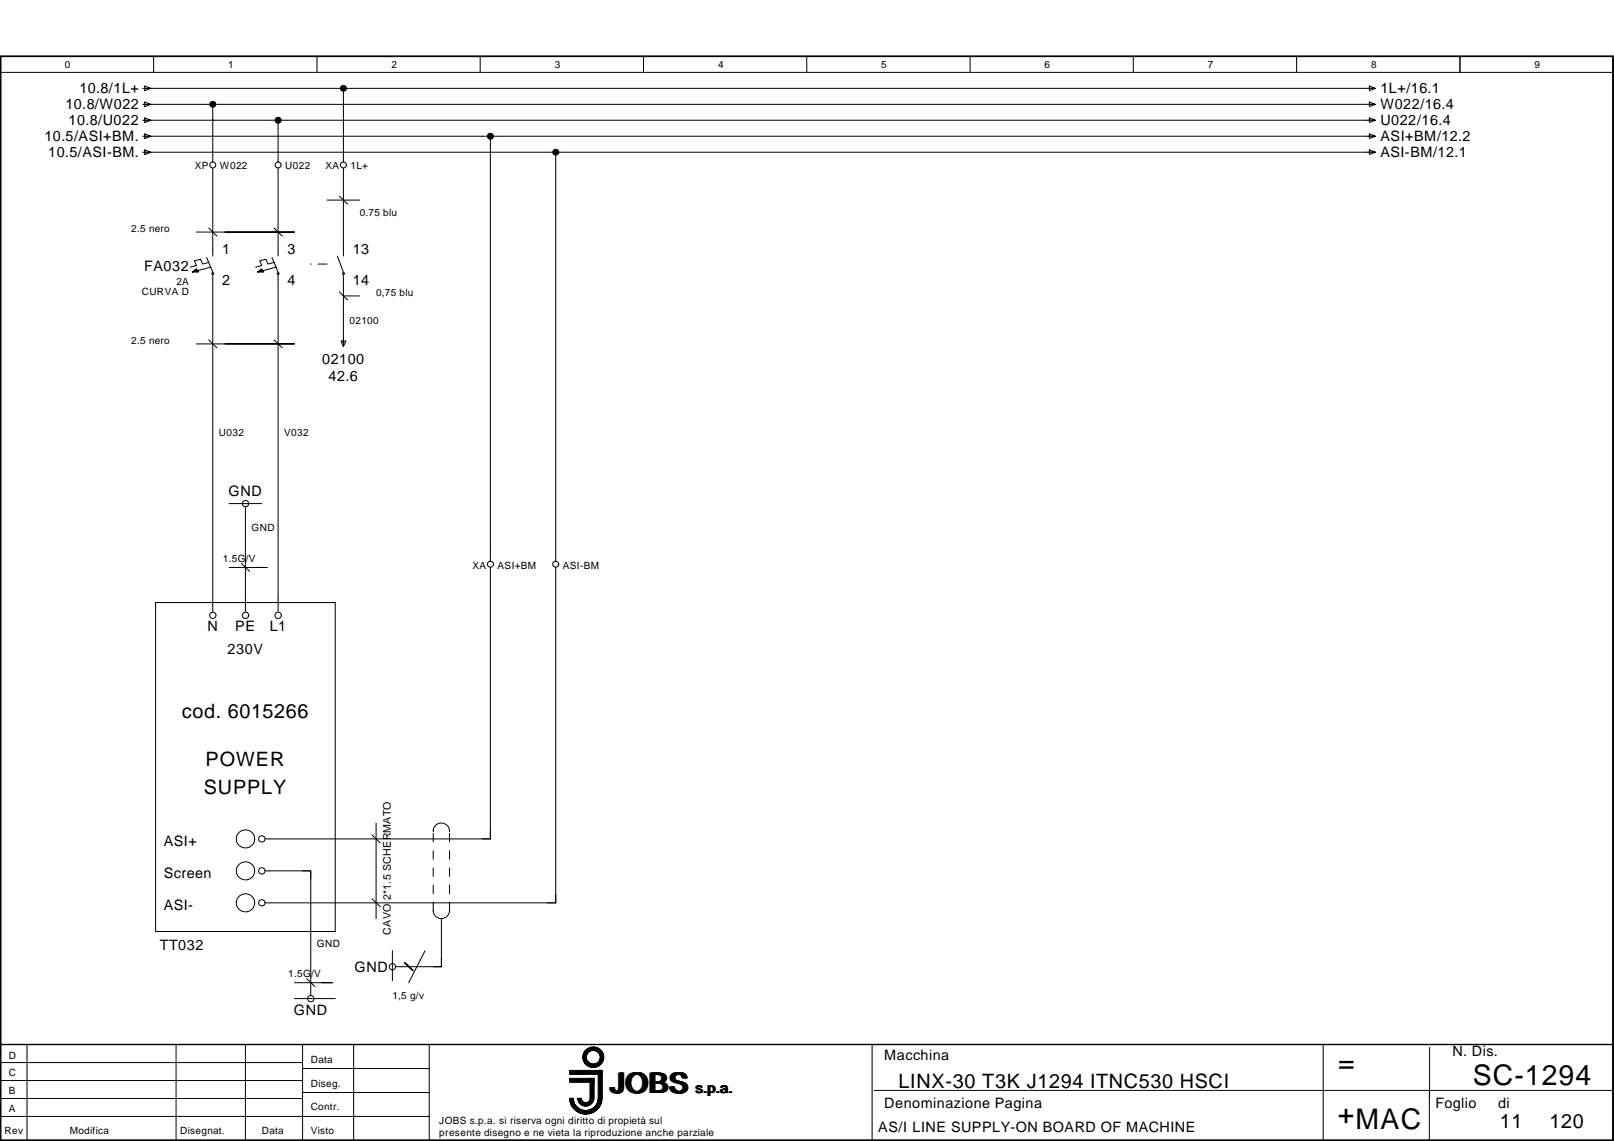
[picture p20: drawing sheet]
<svg xmlns="http://www.w3.org/2000/svg" width="297mm" height="210mm" viewBox="0 0 297 210" stroke-linecap="round" stroke-linejoin="round" font-family="sans-serif">
<defs><g id="words">
<g font-size="5.2">
<text x="246.3" y="197.2">=</text>
<text x="112.5" y="201">JOBS</text>
<text x="271.1" y="199.6">SC-1294</text>
<text x="246.2" y="206.7">+MAC</text>
</g>
<g font-size="3.6">
<text x="33.4" y="132.1">cod. 6015266</text>
<text x="37.8" y="141">POWER</text>
<text x="37.5" y="146.1">SUPPLY</text>
<text x="165.4" y="200.2">LINX-30 T3K J1294 ITNC530 HSCI</text>
<text x="276.1" y="207.6">11</text>
<text x="285.2" y="207.6">120</text>
</g>
<g font-size="2.6">
<text x="14.6" y="17.2">10.8/1L+</text>
<text x="254" y="17.2">1L+/16.1</text>
<text x="12" y="20.1">10.8/W022</text>
<text x="12.6" y="23.1">10.8/U022</text>
<text x="254" y="23.1">U022/16.4</text>
<text x="254" y="20.1">W022/16.4</text>
<text x="8.2" y="26">10.5/ASI+BM.</text>
<text x="8.9" y="28.9">10.5/ASI-BM.</text>
<text x="254" y="26">ASI+BM/12.2</text>
<text x="254" y="28.9">ASI-BM/12.1</text>
<text x="40.9" y="46.7">1</text>
<text x="52.9" y="46.7">3</text>
<text x="64.9" y="46.7">13</text>
<text x="26.5" y="49.8">FA032</text>
<text x="40.9" y="52.4">2</text>
<text x="52.9" y="52.4">4</text>
<text x="64.9" y="52.4">14</text>
<text x="59.3" y="66.9">02100</text>
<text x="60.5" y="70.1">42.6</text>
<text x="42.1" y="91.2">GND</text>
<text x="38.2" y="116.1">N</text>
<text x="43.3" y="116.1">PE</text>
<text x="49.6" y="116.1">L1</text>
<text x="41.9" y="120.4">230V</text>
<text x="30.1" y="155.7">ASI+</text>
<text x="30.1" y="161.5">Screen</text>
<text x="30.1" y="167.4">ASI-</text>
<text x="29.4" y="174.7">TT032</text>
<text x="65.3" y="178.8">GND</text>
<text x="54.1" y="186.6">GND</text>
<text x="162.7" y="195.1">Macchina</text>
<text x="267.3" y="194.3">N. Dis.</text>
<text x="128.1" y="201">s.p.a.</text>
<text x="162.7" y="203.9">Denominazione Pagina</text>
<text x="264.2" y="203.9">Foglio</text>
<text x="275.7" y="203.9">di</text>
<text x="161.6" y="208.3">AS/I LINE SUPPLY-ON BOARD OF MACHINE</text>
</g>
<text font-size="2" x="71.9" y="172" transform="rotate(-90 71.9 172)">CAVO 2*1.5 SCHERMATO</text>
<g font-size="1.8">
<text x="12" y="12.6">0</text>
<text x="42" y="12.6">1</text>
<text x="72" y="12.6">2</text>
<text x="102.1" y="12.6">3</text>
<text x="132.2" y="12.6">4</text>
<text x="162.2" y="12.6">5</text>
<text x="192.3" y="12.6">6</text>
<text x="222.3" y="12.6">7</text>
<text x="252.4" y="12.6">8</text>
<text x="282.4" y="12.6">9</text>
<text x="35.8" y="31.2">XP</text>
<text x="40.5" y="31.2">W022</text>
<text x="52.5" y="31.2">U022</text>
<text x="59.9" y="31.2">XA</text>
<text x="64.5" y="31.2">1L+</text>
<text x="66.2" y="39.8">0.75 blu</text>
<text x="24.1" y="42.7">2.5 nero</text>
<text x="32.5" y="52.4">2A</text>
<text x="26.1" y="54.3">CURVA D</text>
<text x="64.3" y="59.6">02100</text>
<text x="69.2" y="54.4">0,75 blu</text>
<text x="24.1" y="63.3">2.5 nero</text>
<text x="40.3" y="80.2">U032</text>
<text x="52.3" y="80.2">V032</text>
<text x="46.3" y="97.8">GND</text>
<text x="41" y="103.3">1.5G/V</text>
<text x="86.9" y="104.6">XA</text>
<text x="91.6" y="104.6">ASI+BM</text>
<text x="103.6" y="104.6">ASI-BM</text>
<text x="53" y="179.7">1.5G/V</text>
<text x="58.3" y="174.2">GND</text>
<text x="72.2" y="183.7">1,5 g/v</text>
<text x="1.6" y="194.7">D</text>
<text x="57.2" y="195.5">Data</text>
<text x="1.6" y="201.3">B</text>
<text x="1.6" y="198">C</text>
<text x="57.2" y="199.9">Diseg.</text>
<text x=".8" y="208.7">Rev</text>
<text x="1.6" y="204.6">A</text>
<text x="12.9" y="208.7">Modifica</text>
<text x="33.1" y="208.7">Disegnat.</text>
<text x="48.2" y="208.7">Data</text>
<text x="57.2" y="204.3">Contr.</text>
<text x="57.2" y="208.7">Visto</text>
<text x="80.9" y="206.8">JOBS s.p.a. si riserva ogni diritto di propietà sul</text>
<text x="80.9" y="209">presente disegno e ne vieta la riproduzione anche parziale</text>
</g>
</g></defs>
<g fill="none" stroke="#000" stroke-width=".18">
<path d="M.1 10.4h296.8v199.4h-296.8zM.1 13.3h296.8M28.3 10.4v2.9M58.3 10.4v2.9M88.4 10.4v2.9M118.4 10.4v2.9M148.5 10.4v2.9M178.5 10.4v2.9M208.6 10.4v2.9M238.6 10.4v2.9M268.7 10.4v2.9M60.2 36.8h6"/>
<path d="M36.1 42.7h18.1M57.2 48.6h.1M58.5 48.6h1.7M63.2 54.4h3M36.1 63.3h18.1M42.2 92.6h6M28.6 110.9h33.1v60.5h-33.1zM42.2 104.4h6.9M69.2 151.4v17.6M79.7 153a1.5 1.5 0 0 1 1.5-1.6 1.5 1.5 0 0 1 1.5 1.6M79.7 153.3v1.6M79.7 156.5v1.6"/>
<path d="M79.7 159.7v1.5M82.7 153.3v1.6M82.7 156.5v1.6M82.7 159.7v1.5M72.2 174.9v5.5M78.2 174.9l-3 5.9M79.7 167.5a1.49 1.49 0 0 0 1.5 1.5 1.49 1.49 0 0 0 1.5-1.5M79.7 162.8v1.6M79.7 166v1.6M81.2 169v8.8h-7.5M82.7 162.8v1.6M82.7 166v1.6"/>
<path d="M.1 198.8h55.6M.1 195.5h55.6M.1 192.2h296.8M5 192.2v17.6M32.4 192.2v17.6M45.2 192.2v17.6M54.2 180.8h7M54.2 183.7h7.5M55.7 192.2v17.6M55.7 196.6h23.3M65.1 192.2v17.6M79 192.2v17.6"/>
<path d="M160.5 192.2v17.6M243.5 192.2v17.6M263.1 192.7v9.2M.1 205.4h78.9M.1 202.1h55.6M55.7 201h23.3M105 202a2.85 2.85 0 0 0 2.8 2.8 2.85 2.85 0 0 0 2.9-2.8M105 202a2.77 2.77 0 0 0 2.8 2.7 2.77 2.77 0 0 0 2.8-2.7M105.1 202a2.69 2.69 0 0 0 2.7 2.7 2.69 2.69 0 0 0 2.7-2.7M105.2 202a2.63 2.63 0 0 0 2.6 2.6 2.63 2.63 0 0 0 2.6-2.6M105.3 202a2.54 2.54 0 0 0 2.5 2.5 2.54 2.54 0 0 0 2.5-2.5M105.3 202a2.47 2.47 0 0 0 2.5 2.4 2.47 2.47 0 0 0 2.5-2.4"/>
<path d="M105.4 202a2.39 2.39 0 0 0 2.4 2.4 2.39 2.39 0 0 0 2.4-2.4M106.3 202a1.49 1.49 0 0 0 1.5 1.5 1.49 1.49 0 0 0 1.5-1.5M106.4 202a1.42 1.42 0 0 0 1.4 1.4 1.42 1.42 0 0 0 1.4-1.4M106.5 202a1.34 1.34 0 0 0 1.3 1.3 1.34 1.34 0 0 0 1.4-1.3M106.5 202a1.27 1.27 0 0 0 1.3 1.3 1.27 1.27 0 0 0 1.3-1.3M106.6 202a1.19 1.19 0 0 0 1.2 1.2 1.19 1.19 0 0 0 1.2-1.2M106.7 202a1.12 1.12 0 0 0 1.1 1.1 1.12 1.12 0 0 0 1.1-1.1M106.8 202a1.04 1.04 0 0 0 1 1.1 1.04 1.04 0 0 0 1-1.1M106.8 202a.96 .96 0 0 0 1 1 .96 .96 0 0 0 1-1M106.9 202a.89 .89 0 0 0 .9 .9 .89 .89 0 0 0 .9-.9M107 202a.81 .81 0 0 0 .8 .8 .81 .81 0 0 0 .8-.8M110.1 202a2.3 2.3 0 0 1-2.3 2.3 2.3 2.3 0 0 1-2.3-2.3 2.32 2.32 0 0 0 2.3 2.3 2.32 2.32 0 0 0 2.3-2.3"/>
<path d="M110.7 202a2.94 2.94 0 0 1-2.9 2.9 2.94 2.94 0 0 1-3-2.9 3 3 0 0 0 3 3 3 3 0 0 0 3-3M160.9 200.6h136M263.1 200.6v9.2"/>
<circle cx="45.2" cy="154.3" r="1.68"/>
<circle cx="45.2" cy="160.2" r="1.68"/>
<circle cx="45.2" cy="166.1" r="1.68"/>
<circle cx="109.2" cy="194.5" r="1.33"/>
<circle cx="109.2" cy="194.5" r="1.48"/>
<circle cx="109.2" cy="194.5" r="1.55"/>
<circle cx="109.2" cy="194.5" r="1.85"/>
<circle cx="109.2" cy="194.5" r="1.25"/>
<circle cx="109.2" cy="194.5" r="1.78"/>
<circle cx="109.2" cy="194.5" r="1.4"/>
<circle cx="109.2" cy="194.5" r="1.63"/>
<circle cx="109.2" cy="194.5" r="1.69"/>
<circle cx="109.2" cy="194.5" r="1.92"/>
</g>
<path d="M.1 10.4h296.8v199.4h-296.8zM.1 192.2h296.8" fill="none" stroke="#000" stroke-width=".26"/>
<g fill="#000" stroke="#000" stroke-width=".18">
<path d="M104.8 196.9h6v.8h-6zM104.8 198.4h4.5v.7h-4.5zM108.6 198.4h.7v3.7h-.7zM110.1 196.9h.7v5.2h-.7z"/>
<circle cx="39.2" cy="19.2" r=".55"/>
<circle cx="63.2" cy="16.2" r=".55"/>
<circle cx="51.2" cy="22.1" r=".54"/>
<circle cx="90.3" cy="25.1" r=".56"/>
<circle cx="102.3" cy="28" r=".56"/>
</g>
<g fill="none" stroke="#000" stroke-width=".19">
<path d="M26.3 19.2h226.7M26.3 16.3h226.7M26.6 15.8l1.1 .5-1.1 .4zM26.6 18.8l1.1 .4-1.1 .4zM39.2 19.2v10.6M63.2 16.3v13.5M252 15.8l1.1 .5-1.1 .4zM252 18.8l1.1 .4-1.1 .4zM26.3 22.1h226.7M26.3 25.1h226.7M26.3 28h226.7M26.6 21.7l1.1 .4-1.1 .4z"/>
<path d="M26.6 24.6l1.1 .5-1.1 .4zM26.6 27.6l1.1 .4-1.1 .4zM39.2 30.9v16.2M51.2 22.1v7.7M51.2 30.9v16.2M62.5 36.1l1.5 1.4M63.2 30.9v16.2M90.3 25.1v78.1M102.3 28v75.2M252 21.7l1.1 .4-1.1 .4zM252 24.6l1.1 .5-1.1 .4zM252 27.6l1.1 .4-1.1 .4z"/>
<path d="M35.8 49.7h.3v.3M38 47.4l1.2 2.6M38.4 48.3l-1.1 .3-.4-.9-1.1 .3 .3 .9-1.1 .2M38.4 42l1.5 1.4M38.8 49.1l-3.4 .9h1.1l-.4-.6-.7 .6M39 50.2h.3v.2l-.2 .1zM39.2 50.6v61.9M47.8 49.7h.4v.3M50.1 47.4l1.1 2.6M50.4 48.3l-1.1 .3-.4-.9-1.1 .3 .4 .9-1.1 .2M50.4 42l1.5 1.4M50.8 49.1l-3.4 .9h1.2l-.4-.6-.8 .6"/>
<path d="M51 50.2h.3v.2l-.2 .1zM51.2 50.6v61.9M62.1 47.1l1.1 2.9M62.5 53.7l1.5 1.5M63.1 50.2h.2v.3h-.2zM63.2 50.6v13.1M38.4 62.5l1.5 1.5M50.4 62.5l1.5 1.5M62.8 62.8h.8l-.4 1zM45.2 93.4v19.1M44.4 103.7l1.5 1.4M90.3 104.4v49.9h-41.4"/>
<path d="M102.3 104.4v61.7h-53.4M68.5 153.6l1.5 1.5M48.9 160.2h8.3v22.8M55.7 160.2h1.5v1.5M68.5 165.4l1.5 1.4M73 177.8h.7M74.5 177.1l1.5 1.5M81.2 176.4v1.4h-1.5M56.4 180l1.6 1.5"/>
<circle cx="39.2" cy="30.4" r=".56"/>
<circle cx="51.2" cy="30.4" r=".54"/>
<circle cx="63.2" cy="30.4" r=".56"/>
<circle cx="45.2" cy="92.6" r=".59"/>
<circle cx="39.2" cy="113.2" r=".59"/>
<circle cx="45.2" cy="113.2" r=".59"/>
<circle cx="51.2" cy="113.2" r=".59"/>
<circle cx="90.3" cy="103.8" r=".55"/>
<circle cx="102.3" cy="103.8" r=".56"/>
<circle cx="48.2" cy="154.3" r=".59"/>
<circle cx="48.2" cy="166.1" r=".59"/>
<circle cx="48.2" cy="160.2" r=".59"/>
<circle cx="72.2" cy="177.8" r=".59"/>
<circle cx="57.2" cy="183.7" r=".58"/>
</g>
<use href="#words"/>
</svg>
